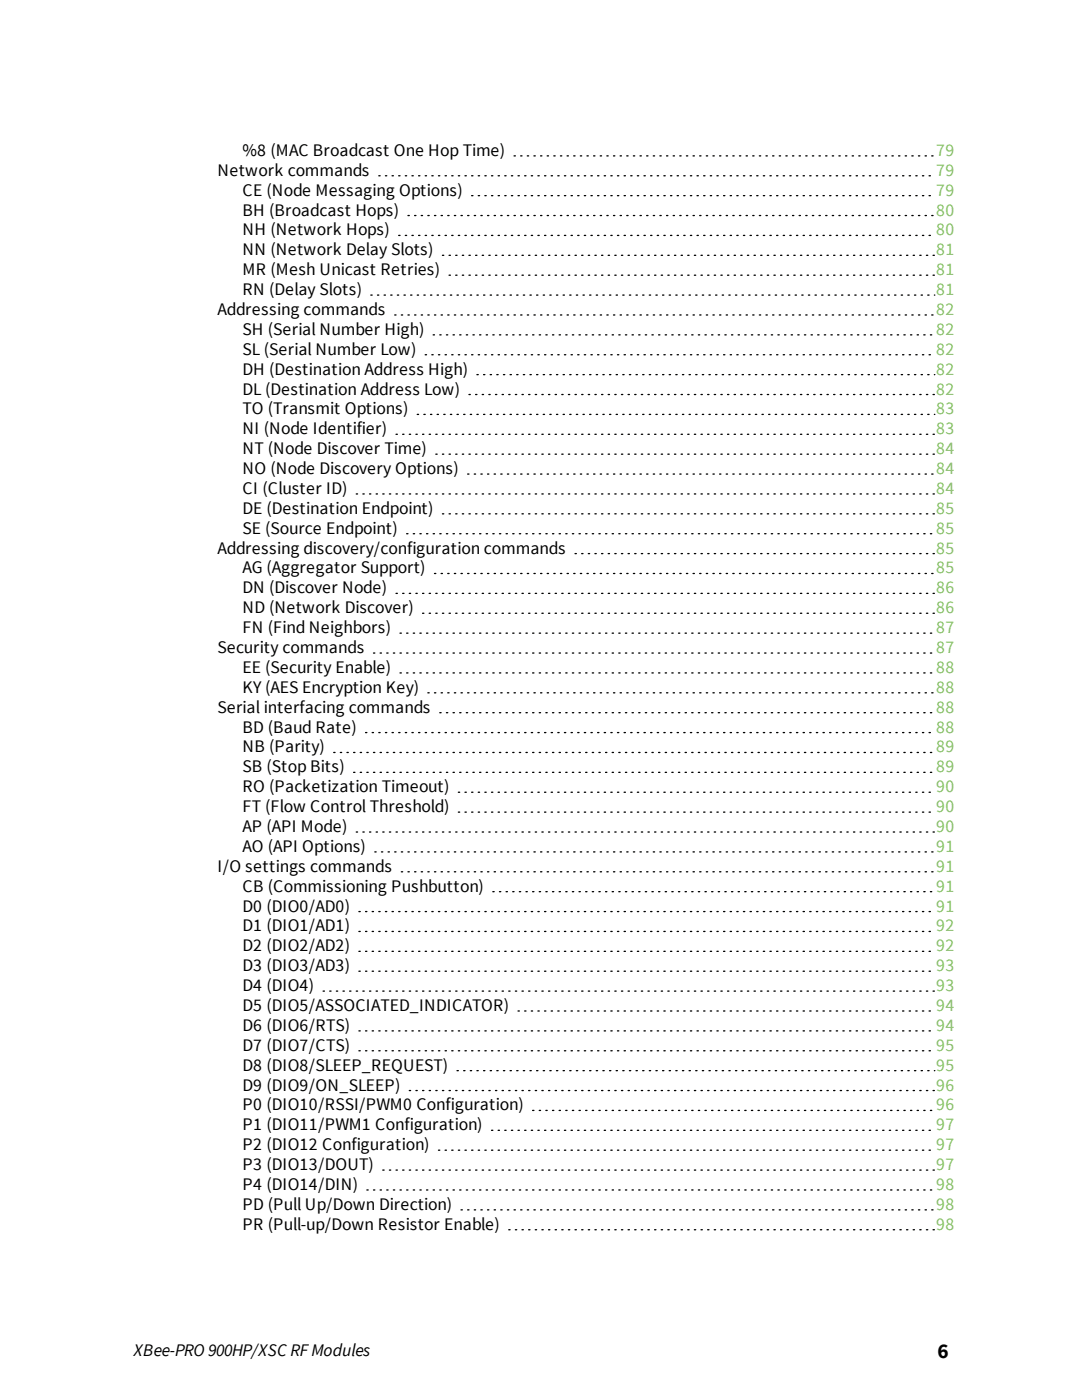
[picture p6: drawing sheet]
<svg xmlns="http://www.w3.org/2000/svg" width="216mm" height="279mm" viewBox="0 0 216 279" stroke-linecap="round" stroke-linejoin="round" font-family="sans-serif">
<defs><g id="words">
<text font-size="4.2" x="187.1" y="271.1">6</text>
<g font-size="3.5">
<text x="43.4" y="35.1">Network commands</text>
<text x="48.4" y="31.1">%8 (MAC Broadcast One Hop Time)</text>
<text x="48.4" y="39">CE (Node Messaging Options)</text>
<text x="48.4" y="43">BH (Broadcast Hops)</text>
<text x="48.4" y="47">NH (Network Hops)</text>
<text x="48.4" y="51">NN (Network Delay Slots)</text>
<text x="48.4" y="54.9">MR (Mesh Unicast Retries)</text>
<text x="48.4" y="58.9">RN (Delay Slots)</text>
<text x="43.4" y="62.9">Addressing commands</text>
<text x="48.4" y="66.8">SH (Serial Number High)</text>
<text x="48.4" y="70.8">SL (Serial Number Low)</text>
<text x="48.4" y="74.8">DH (Destination Address High)</text>
<text x="48.4" y="78.7">DL (Destination Address Low)</text>
<text x="48.4" y="82.7">TO (Transmit Options)</text>
<text x="48.4" y="86.7">NI (Node Identifier)</text>
<text x="48.4" y="90.6">NT (Node Discover Time)</text>
<text x="48.4" y="94.6">NO (Node Discovery Options)</text>
<text x="48.4" y="98.6">CI (Cluster ID)</text>
<text x="48.4" y="102.5">DE (Destination Endpoint)</text>
<text x="48.4" y="106.5">SE (Source Endpoint)</text>
<text x="43.4" y="110.5">Addressing discovery/configuration commands</text>
<text x="48.4" y="114.5">AG (Aggregator Support)</text>
<text x="48.4" y="118.4">DN (Discover Node)</text>
<text x="48.4" y="122.4">ND (Network Discover)</text>
<text x="43.4" y="130.3">Security commands</text>
<text x="48.4" y="126.4">FN (Find Neighbors)</text>
<text x="48.4" y="134.3">EE (Security Enable)</text>
<text x="43.4" y="142.2">Serial interfacing commands</text>
<text x="48.4" y="138.3">KY (AES Encryption Key)</text>
<text x="48.4" y="146.2">BD (Baud Rate)</text>
<text x="48.4" y="150.2">NB (Parity)</text>
<text x="48.4" y="154.1">SB (Stop Bits)</text>
<text x="48.4" y="158.1">RO (Packetization Timeout)</text>
<text x="48.4" y="162.1">FT (Flow Control Threshold)</text>
<text x="48.4" y="166">AP (API Mode)</text>
<text x="43.4" y="174">I/O settings commands</text>
<text x="48.4" y="170">AO (API Options)</text>
<text x="48.4" y="178">CB (Commissioning Pushbutton)</text>
<text x="48.4" y="181.9">D0 (DIO0/AD0)</text>
<text x="48.4" y="185.9">D1 (DIO1/AD1)</text>
<text x="48.4" y="189.9">D2 (DIO2/AD2)</text>
<text x="48.4" y="193.8">D3 (DIO3/AD3)</text>
<text x="48.4" y="197.8">D4 (DIO4)</text>
<text x="48.4" y="201.8">D5 (DIO5/ASSOCIATED_INDICATOR)</text>
<text x="48.4" y="205.7">D6 (DIO6/RTS)</text>
<text x="48.4" y="209.7">D7 (DIO7/CTS)</text>
<text x="48.4" y="213.7">D8 (DIO8/SLEEP_REQUEST)</text>
<text x="48.4" y="217.6">D9 (DIO9/ON_SLEEP)</text>
<text x="48.4" y="221.6">P0 (DIO10/RSSI/PWM0 Configuration)</text>
<text x="48.4" y="225.6">P1 (DIO11/PWM1 Configuration)</text>
<text x="48.4" y="229.5">P2 (DIO12 Configuration)</text>
<text x="48.4" y="233.5">P3 (DIO13/DOUT)</text>
<text x="48.4" y="237.5">P4 (DIO14/DIN)</text>
<text x="48.4" y="241.5">PD (Pull Up/Down Direction)</text>
<text x="48.4" y="245.4">PR (Pull-up/Down Resistor Enable)</text>
<text x="26.7" y="270.6">XBee-PRO 900HP/XSC RFModules</text>
</g>
<g font-size="3.5" fill="#84c361">
<text x="186.8" y="31.1">79</text>
<text x="186.8" y="35.1">79</text>
<text x="186.8" y="39">79</text>
<text x="186.8" y="43">80</text>
<text x="186.8" y="47">80</text>
<text x="186.8" y="51">81</text>
<text x="186.8" y="54.9">81</text>
<text x="186.8" y="58.9">81</text>
<text x="186.8" y="62.9">82</text>
<text x="186.8" y="66.8">82</text>
<text x="186.8" y="70.8">82</text>
<text x="186.8" y="74.8">82</text>
<text x="186.8" y="78.7">82</text>
<text x="186.8" y="82.7">83</text>
<text x="186.8" y="86.7">83</text>
<text x="186.8" y="90.6">84</text>
<text x="186.8" y="94.6">84</text>
<text x="186.8" y="98.6">84</text>
<text x="186.8" y="102.5">85</text>
<text x="186.8" y="106.5">85</text>
<text x="186.8" y="110.5">85</text>
<text x="186.8" y="114.5">85</text>
<text x="186.8" y="118.4">86</text>
<text x="186.8" y="122.4">86</text>
<text x="186.8" y="126.4">87</text>
<text x="186.8" y="130.3">87</text>
<text x="186.8" y="134.3">88</text>
<text x="186.8" y="138.3">88</text>
<text x="186.8" y="142.2">88</text>
<text x="186.8" y="146.2">88</text>
<text x="186.8" y="150.2">89</text>
<text x="186.8" y="154.1">89</text>
<text x="186.8" y="158.1">90</text>
<text x="186.8" y="162.1">90</text>
<text x="186.8" y="166">90</text>
<text x="186.8" y="170">91</text>
<text x="186.8" y="174">91</text>
<text x="186.8" y="178">91</text>
<text x="186.8" y="181.9">91</text>
<text x="186.8" y="185.9">92</text>
<text x="186.8" y="189.9">92</text>
<text x="186.8" y="193.8">93</text>
<text x="186.8" y="197.8">93</text>
<text x="186.8" y="201.8">94</text>
<text x="186.8" y="205.7">94</text>
<text x="186.8" y="209.7">95</text>
<text x="186.8" y="213.7">95</text>
<text x="186.8" y="217.6">96</text>
<text x="186.8" y="221.6">96</text>
<text x="186.8" y="225.6">97</text>
<text x="186.8" y="229.5">97</text>
<text x="186.8" y="233.5">97</text>
<text x="186.8" y="237.5">98</text>
<text x="186.8" y="241.5">98</text>
<text x="186.8" y="245.4">98</text>
</g>
</g></defs>
<g fill="none" stroke="#000" stroke-width=".26" stroke-dasharray=".3 1.1">
<path d="M75.6 35.1h110.9M94.1 39h92.4M102.6 31.1h83.9M74 58.9h112.5M79.6 47h106.9M81.4 43h105.1M88.3 51h98.2M89.6 54.9h96.9M78.8 62.9h107.7M84.8 70.8h101.7M86.4 66.8h100.1M93.6 78.7h92.9"/>
<path d="M95.2 74.8h91.3M71.1 98.6h115.4M79 86.7h107.5M83.3 82.7h103.2M87 90.6h99.5M93.3 94.6h93.2M79 118.4h107.5M81.1 106.5h105.4M86.7 114.5h99.8M88.3 102.5h98.2M114.7 110.5h71.8M74.5 130.3h112"/>
<path d="M79.8 126.4h106.7M79.8 134.3h106.7M84.3 122.4h102.2M85.4 138.3h101.1M66.6 150.2h119.9M70.6 154.1h115.9M72.9 146.2h113.6M87.8 142.2h98.7M91.5 158.1h95M71.1 166h115.4M74.8 170h111.7M80.1 174h106.4"/>
<path d="M91.5 162.1h95M98.3 178h88.2M64.5 197.8h122M71.6 181.9h114.9M71.6 185.9h114.9M71.6 189.9h114.9M71.6 193.8h114.9M71.6 205.7h114.9M71.6 209.7h114.9M81.7 217.6h104.8M91.2 213.7h95.3M103.4 201.8h83.1"/>
<path d="M73.2 237.5h113.3M76.4 233.5h110.1M87.5 229.5h99M98.1 225.6h88.4M106.3 221.6h80.2M92 241.5h94.5M101.5 245.4h85"/>
</g>
<use href="#words"/>
</svg>
